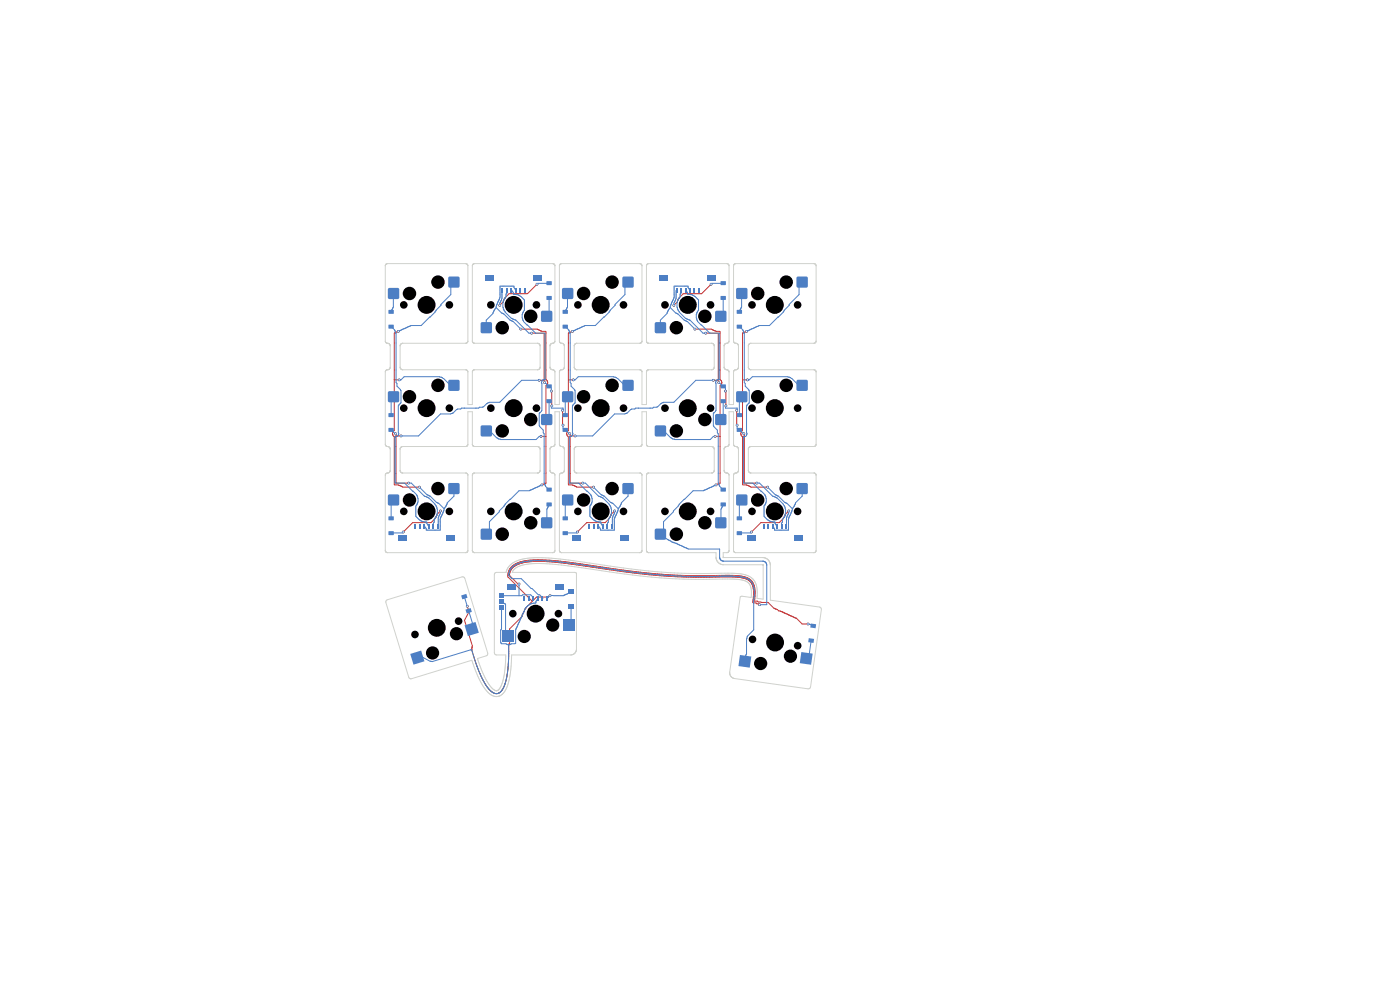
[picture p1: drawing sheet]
<svg xmlns="http://www.w3.org/2000/svg" width="297mm" height="210mm" viewBox="0 0 297 210" stroke-linecap="round" stroke-linejoin="round" font-family="sans-serif">
<g fill="#c83434">
<circle cx="85.5" cy="112.9" r=".29"/>
<circle cx="93.4" cy="108.4" r=".29"/>
<circle cx="89" cy="103.3" r=".29"/>
<circle cx="84.7" cy="80.6" r=".29"/>
<circle cx="84.5" cy="70.3" r=".29"/>
<circle cx="120.9" cy="92" r=".29"/>
<circle cx="156.4" cy="90.2" r=".29"/>
<circle cx="152.5" cy="81.2" r=".29"/>
<circle cx="160.6" cy="102.5" r=".29"/>
<circle cx="119.3" cy="87.1" r=".29"/>
<circle cx="117.1" cy="86.1" r=".29"/>
<circle cx="115.5" cy="81.2" r=".29"/>
<circle cx="119.4" cy="90.2" r=".29"/>
<circle cx="86.7" cy="102.5" r=".29"/>
<circle cx="122" cy="92.5" r=".29"/>
<circle cx="83.9" cy="92" r=".29"/>
<circle cx="156.3" cy="87.1" r=".29"/>
<circle cx="123.6" cy="102.5" r=".29"/>
<circle cx="154" cy="86.1" r=".29"/>
<circle cx="157.8" cy="92" r=".29"/>
<circle cx="117" cy="83" r=".29"/>
<circle cx="112.8" cy="70.7" r=".29"/>
<circle cx="85.1" cy="92.5" r=".29"/>
<circle cx="149.7" cy="70.7" r=".29"/>
<circle cx="153.9" cy="83" r=".29"/>
<circle cx="114.4" cy="80.7" r=".29"/>
<circle cx="151.3" cy="80.7" r=".29"/>
<circle cx="113.9" cy="60.3" r=".29"/>
<circle cx="106" cy="64.8" r=".29"/>
<circle cx="110.5" cy="69.8" r=".29"/>
<circle cx="114.8" cy="92.6" r=".29"/>
<circle cx="115" cy="102.9" r=".29"/>
<circle cx="130.4" cy="108.4" r=".29"/>
<circle cx="122.5" cy="112.9" r=".29"/>
<circle cx="121.6" cy="80.6" r=".29"/>
<circle cx="121.4" cy="70.3" r=".29"/>
<circle cx="125.9" cy="103.3" r=".29"/>
<circle cx="143" cy="64.8" r=".29"/>
<circle cx="150.9" cy="60.3" r=".29"/>
<circle cx="151.7" cy="92.6" r=".29"/>
<circle cx="147.4" cy="69.8" r=".29"/>
<circle cx="151.9" cy="102.9" r=".29"/>
<circle cx="110.1" cy="123.9" r=".29"/>
<circle cx="161.1" cy="128.3" r=".29"/>
<circle cx="167.3" cy="108.4" r=".29"/>
<circle cx="159.4" cy="112.9" r=".29"/>
<circle cx="158.6" cy="80.6" r=".29"/>
<circle cx="162.8" cy="103.3" r=".29"/>
<circle cx="158.4" cy="70.3" r=".29"/>
<circle cx="171.4" cy="132.4" r=".29"/>
<circle cx="116.7" cy="126.4" r=".29"/>
<circle cx="99.1" cy="128.6" r=".29"/>
</g>
<g fill="none" stroke="#c83434" stroke-width=".21">
<path d="M84.5 70.3l-.9 .4v20.6l-.3 .6 .1 .5 .2 .2v10.2l.9 .1 1 .4h3.5M110.5 69.8h3.5l1 .5 .8 .1v10.2l.4 .5-.1 .4-.3 .3v20.7l-.8 .4M112.8 70.7h2.6l.1 10.5M113.9 60.3l-2 2h-3.9l-.8 .9-.4 .8-.8 .8M121.4 70.3l-.8 .4v20.6l-.4 .6 .1 .5 .3 .2v10.2l.8 .1 1 .4h3.5M147.4 69.8h3.5l1 .5 .9 .1v10.2l.3 .5-.1 .4-.2 .3v20.7l-.9 .4M149.7 70.7h2.7l.1 10.5M150.9 60.3l-2 2h-3.9l-.9 .9-.4 .8-.7 .8M158.4 70.3l-.9 .4v20.6l-.4 .6 .1 .5 .3 .2v10.2l.9 .1 .9 .4h3.5M83.6 80.6h1.1M83.9 92l.1 10.5h2.7M85.1 92.5l-1.1 .1"/>
<path d="M114.8 92.6h1M115.4 80.6l-1 .1M117 83l.1 3.1M119.3 87.1l.1 3.1M120.6 80.6h1M120.9 92l.1 10.5h2.6M122 92.5l-1 .1M151.7 92.6h1.1M152.4 80.6l-1.1 .1M153.9 83l.1 3.1M156.3 87.1l.1 3.1M157.5 80.6h1.1"/>
<path d="M157.8 92l.1 10.5h2.7M93.4 108.4l-.7 .7-.4 .9-.9 .9h-3.9l-2 2M130.4 108.4l-.8 .7-.4 .9-.8 .9h-3.9l-2 2M167.3 108.4l-.7 .7-.4 .9-.9 .9h-3.9l-2 2M108.1 122.1a2.96 2.96 0 0 1 2.9-2.7l2.7-.3 4.2 .2 15.9 2.2 7.3 .7 5.7 .2h8.8a4.3 4.3 0 0 1 3.9 1.4 6.1 6.1 0 0 1 .2 3.7M108.1 122.1l1.8 1.8h.2M108.1 122.1h.1M113 127.5l-5.3-5.1a3.3 3.3 0 0 1 3.2-3.3l2.8-.3 4.2 .1 15.9 2.2 7.7 .8 5.6 .2h8.5a4.6 4.6 0 0 1 4.2 1.6 6.4 6.4 0 0 1 .3 3.8M116.7 126.4l-.4 .3h-2.5l-2.5 2.5-.6 1.6-2.6 2.6v3.1l-.2 .3-.1 4.8-.3 2.2-.5 1.6a1.85 1.85 0 0 1-2.1 1.7l-1-.8-1.1-1.5-1.2-2.4-1-2.8-.5-1.7 .1-.9-1.7-5.4 1-1.8-.4-1.2M159.7 127.5l.1 .4h.6l.7 .4M160.1 127.5h.6l.2 .2 .6 .1h1.4l1.3 1.2 4.7 2.1 1.3 1.3h1.2M160.1 127.5h.1"/>
</g>
<g fill="#4d7fc4">
<path d="M119.4 131.4h2.5v2.4h-2.5z"/>
<path d="M106.6 133.8h2.4v2.4h-2.4z"/>
<path d="M143.3 61.1h.4v.9h-.4z"/>
<path d="M144.3 61.1h.4v.9h-.4z"/>
<path d="M145.2 61.1h.4v.9h-.4z"/>
<path d="M146.2 61.1h.4v.9h-.4z"/>
<path d="M147.1 61.1h.4v.9h-.4z"/>
<path d="M148.1 61.1h.4v.9h-.4z"/>
<path d="M139.9 58.4h1.9v1.2h-1.9z"/>
<path d="M150 58.4h1.9v1.2h-1.9z"/>
<path d="M119.4 65.8h1v.7h-1z"/>
<path d="M119.4 68.9h1v.8h-1z"/>
<path d="M114.8 66.1l.3-.2 1.9 .1 .2 .3-.1 1.8-.3 .2-1.9-.1-.1-.3z"/>
<path d="M102 68.5l.3-.2 1.9 .1 .2 .3-.1 1.9-.3 .1-1.9-.1-.1-.3z"/>
<path d="M156.3 109.6h1.1v.7h-1.1z"/>
<path d="M156.3 112.7h1.1v.8h-1.1z"/>
<path d="M116 62.8h1v.8h-1z"/>
<path d="M116 59.7h1v.8h-1z"/>
<path d="M119.3 61.2l.3-.1h1.9l.1 .3v1.9l-.3 .1h-1.9l-.2-.3z"/>
<path d="M132.2 58.7h1.9l.3 .1v1.9l-.1 .3h-1.9l-.3-.1-.1-1.9z"/>
<path d="M111.1 126.6h.3v.9h-.3z"/>
<path d="M112 126.6h.4v.9h-.4z"/>
<path d="M113 126.6h.3v.9h-.3z"/>
<path d="M113.9 126.6h.4v.9h-.4z"/>
<path d="M114.9 126.6h.3v.9h-.3z"/>
<path d="M115.8 126.6h.4v.9h-.4z"/>
<path d="M107.6 123.8h1.9v1.3h-1.9z"/>
<path d="M117.7 123.8h1.9v1.3h-1.9z"/>
<path d="M129.6 111.1h.4v1h-.4z"/>
<path d="M128.7 111.1h.4v1h-.4z"/>
<path d="M127.7 111.1h.4v1h-.4z"/>
<path d="M126.8 111.1h.3v1h-.3z"/>
<path d="M125.8 111.1h.4v1h-.4z"/>
<path d="M124.9 111.1h.3v1h-.3z"/>
<path d="M131.5 113.6h1.9v1.2h-1.9z"/>
<path d="M121.4 113.6h1.9v1.2h-1.9z"/>
<path d="M82.4 104.9h1.9l.3 .1 .1 1.9-.1 .3-2 .1-.3-.2v-1.9z"/>
<path d="M95.1 102.6l.3-.1h2l.1 .3-.1 1.9-.2 .1h-2l-.1-.3z"/>
<path d="M156.3 65.8h1.1v.7h-1.1z"/>
<path d="M156.3 68.9h1.1v.8h-1.1z"/>
<path d="M106.4 61.1h.4v.9h-.4z"/>
<path d="M107.3 61.1h.4v.9h-.4z"/>
<path d="M108.3 61.1h.4v.9h-.4z"/>
<path d="M109.3 61.1h.3v.9h-.3z"/>
<path d="M110.2 61.1h.4v.9h-.4z"/>
<path d="M111.2 61.1h.3v.9h-.3z"/>
<path d="M103 58.4h1.9v1.2h-1.9z"/>
<path d="M113.1 58.4h1.9v1.2h-1.9z"/>
<path d="M82.3 61.2l.3-.1h2l.1 .3-.1 1.9-.3 .1h-1.9l-.1-.3z"/>
<path d="M95.2 58.7h2l.2 .1 .1 1.9-.1 .3h-2l-.3-.1v-1.9z"/>
<path d="M92.7 111.1h.4v1h-.4z"/>
<path d="M91.7 111.1h.4v1h-.4z"/>
<path d="M90.8 111.1h.4v1h-.4z"/>
<path d="M89.8 111.1h.4v1h-.4z"/>
<path d="M88.9 111.1h.4v1h-.4z"/>
<path d="M87.9 111.1h.4v1h-.4z"/>
<path d="M94.6 113.6h1.9v1.2h-1.9z"/>
<path d="M84.5 113.6h1.9v1.2h-1.9z"/>
<path d="M119.4 104.9h1.9l.3 .1v1.9l-.1 .3-1.9 .1-.3-.2-.1-1.9z"/>
<path d="M132.1 102.6l.3-.1h1.9l.1 .3v1.9l-.3 .1h-1.9l-.2-.3z"/>
<path d="M82.4 65.8h1.1v.7h-1.1z"/>
<path d="M82.4 68.9h1.1v.8h-1.1z"/>
<path d="M152.9 62.8h1.1v.8h-1.1z"/>
<path d="M152.9 59.7h1.1v.8h-1.1z"/>
<path d="M170 138.3l2.4 .4-.3 2.3-2.4-.3z"/>
<path d="M157 138.9l2.4 .4-.3 2.3-2.4-.3z"/>
<path d="M82.4 87.7h1.1v.7h-1.1z"/>
<path d="M82.4 90.8h1.1v.8h-1.1z"/>
<path d="M119.4 109.6h1v.7h-1z"/>
<path d="M119.4 112.7h1v.8h-1z"/>
<path d="M156.2 105l.3-.1h1.9l.2 .3-.1 1.9-.3 .2-1.9-.1-.1-.3z"/>
<path d="M169 102.6l.3-.1h1.9l.2 .3-.1 1.9-.3 .1h-1.9l-.1-.3z"/>
<path d="M171.6 135.4l1.1 .1-.1 .9-1.1-.2z"/>
<path d="M172 132.3l1.1 .1-.1 .9-1.1-.2z"/>
<path d="M151.8 87.9l2-.1 .3 .2v1.8l-.1 .3-1.9 .1-.3-.2-.1-1.8z"/>
<path d="M139 90.3l2-.1 .3 .2v1.8l-.1 .3-2 .1-.2-.1-.1-1.9z"/>
<path d="M114.8 88l.3-.2 1.9 .1 .2 .3-.1 1.8-.3 .2-1.9-.1-.1-.3z"/>
<path d="M102 90.4l.3-.2 1.9 .1 .2 .3-.1 1.9-.3 .1-1.9-.1-.1-.3z"/>
<path d="M116 84.7h1v.8h-1z"/>
<path d="M116 81.6h1v.8h-1z"/>
<path d="M119.4 83h1.9l.3 .1v1.9l-.1 .3-1.9 .1-.3-.2-.1-1.9z"/>
<path d="M132.1 80.7l.3-.1h1.9l.1 .3v1.9l-.3 .1h-1.9l-.2-.3z"/>
<path d="M166.6 111.1h.3v1h-.3z"/>
<path d="M165.6 111.1h.4v1h-.4z"/>
<path d="M164.7 111.1h.3v1h-.3z"/>
<path d="M163.7 111.1h.4v1h-.4z"/>
<path d="M162.8 111.1h.3v1h-.3z"/>
<path d="M161.8 111.1h.4v1h-.4z"/>
<path d="M168.5 113.6h1.9v1.2h-1.9z"/>
<path d="M158.4 113.6h1.9v1.2h-1.9z"/>
<path d="M151.8 66l2-.1 .3 .2v1.8l-.1 .3-1.9 .1-.3-.2-.1-1.8z"/>
<path d="M139 68.5l.2-.2 2 .1 .1 .3v1.9l-.3 .1-2-.1-.1-.3z"/>
<path d="M116 106.6h1v.8h-1z"/>
<path d="M116 103.5h1v.8h-1z"/>
<path d="M156.2 83.1l.3-.1h1.9l.2 .3-.1 1.9-.3 .2-1.9-.1-.1-.3z"/>
<path d="M169 80.7l.3-.1h1.9l.2 .3-.1 1.9-.3 .1h-1.9l-.1-.3z"/>
<path d="M156.3 87.7h1.1v.7h-1.1z"/>
<path d="M156.3 90.8h1.1v.8h-1.1z"/>
<path d="M82.4 109.6h1.1v.7h-1.1z"/>
<path d="M82.4 112.7h1.1v.8h-1.1z"/>
<path d="M82.4 83h1.9l.3 .1 .1 1.9-.1 .3-2 .1-.3-.2v-1.9z"/>
<path d="M95.1 80.7l.3-.1h2l.1 .3-.1 1.9-.2 .1h-2l-.1-.3z"/>
<path d="M120.6 128.3h1.1v.8h-1.1z"/>
<path d="M120.6 125.1h1.1v.9h-1.1z"/>
<path d="M98.6 132.7l2.3-.8 .7 2.3-2.3 .7z"/>
<path d="M87 138.7l2.3-.7 .7 2.3-2.3 .7z"/>
<path d="M105.9 125.9h1v.9h-1z"/>
<path d="M105.9 127.2h1v.9h-1z"/>
<path d="M105.9 128.4h1v.9h-1z"/>
<path d="M119.4 87.7h1v.7h-1z"/>
<path d="M119.4 90.8h1v.8h-1z"/>
<path d="M114.8 109.9l.3-.2 1.9 .1 .2 .3-.1 1.8-.3 .2-1.9-.1-.1-.3z"/>
<path d="M102 112.3l.3-.2 1.9 .1 .2 .3-.1 1.9-.3 .1-1.9-.1-.1-.3z"/>
<path d="M156.2 61.2l.3-.1h1.9l.2 .3-.1 1.9-.3 .1h-1.9l-.1-.3z"/>
<path d="M169 58.8l.3-.1h1.9l.2 .3-.1 1.9-.3 .1h-1.9l-.1-.3z"/>
<path d="M152.9 84.7h1.1v.8h-1.1z"/>
<path d="M152.9 81.6h1.1v.8h-1.1z"/>
<path d="M151.8 109.9l.3-.2 1.9 .1 .1 .3v1.8l-.3 .2-2-.1-.1-.3z"/>
<path d="M139 112.2l2-.1 .3 .2v1.8l-.1 .3-2 .1-.2-.1-.1-1.9z"/>
<path d="M98.8 129.3l1-.3 .3 .8-1.1 .3z"/>
<path d="M97.8 126.3l1.1-.3 .3 .8-1.1 .3z"/>
<path d="M152.9 106.6h1.1v.8h-1.1z"/>
<path d="M152.9 103.5h1.1v.8h-1.1z"/>
<circle cx="85.5" cy="112.9" r=".29"/>
<circle cx="93.4" cy="108.4" r=".29"/>
<circle cx="89" cy="103.3" r=".29"/>
<circle cx="84.7" cy="80.6" r=".29"/>
<circle cx="84.5" cy="70.3" r=".29"/>
<circle cx="120.9" cy="92" r=".29"/>
<circle cx="156.4" cy="90.2" r=".29"/>
<circle cx="152.5" cy="81.2" r=".29"/>
<circle cx="160.6" cy="102.5" r=".29"/>
<circle cx="119.3" cy="87.1" r=".29"/>
<circle cx="117.1" cy="86.1" r=".29"/>
<circle cx="115.5" cy="81.2" r=".29"/>
<circle cx="119.4" cy="90.2" r=".29"/>
<circle cx="86.7" cy="102.5" r=".29"/>
<circle cx="122" cy="92.5" r=".29"/>
<circle cx="83.9" cy="92" r=".29"/>
<circle cx="156.3" cy="87.1" r=".29"/>
<circle cx="123.6" cy="102.5" r=".29"/>
<circle cx="154" cy="86.1" r=".29"/>
<circle cx="157.8" cy="92" r=".29"/>
<circle cx="117" cy="83" r=".29"/>
<circle cx="112.8" cy="70.7" r=".29"/>
<circle cx="85.1" cy="92.5" r=".29"/>
<circle cx="149.7" cy="70.7" r=".29"/>
<circle cx="153.9" cy="83" r=".29"/>
<circle cx="114.4" cy="80.7" r=".29"/>
<circle cx="151.3" cy="80.7" r=".29"/>
<circle cx="113.9" cy="60.3" r=".29"/>
<circle cx="106" cy="64.8" r=".29"/>
<circle cx="110.5" cy="69.8" r=".29"/>
<circle cx="114.8" cy="92.6" r=".29"/>
<circle cx="115" cy="102.9" r=".29"/>
<circle cx="130.4" cy="108.4" r=".29"/>
<circle cx="122.5" cy="112.9" r=".29"/>
<circle cx="121.6" cy="80.6" r=".29"/>
<circle cx="121.4" cy="70.3" r=".29"/>
<circle cx="125.9" cy="103.3" r=".29"/>
<circle cx="143" cy="64.8" r=".29"/>
<circle cx="150.9" cy="60.3" r=".29"/>
<circle cx="151.7" cy="92.6" r=".29"/>
<circle cx="147.4" cy="69.8" r=".29"/>
<circle cx="151.9" cy="102.9" r=".29"/>
<circle cx="110.1" cy="123.9" r=".29"/>
<circle cx="161.1" cy="128.3" r=".29"/>
<circle cx="167.3" cy="108.4" r=".29"/>
<circle cx="159.4" cy="112.9" r=".29"/>
<circle cx="158.6" cy="80.6" r=".29"/>
<circle cx="162.8" cy="103.3" r=".29"/>
<circle cx="158.4" cy="70.3" r=".29"/>
<circle cx="171.4" cy="132.4" r=".29"/>
<circle cx="116.7" cy="126.4" r=".29"/>
<circle cx="99.1" cy="128.6" r=".29"/>
</g>
<g fill="none" stroke="#4d7fc4" stroke-width=".21">
<path d="M96.3 59.8l-.7 .7v2l-2.1 2.1v.2l-1.2 1.4-2.9 2.9h-2.2l-2.7 1.2M96.3 59.8h.1M133.2 59.8l-.6 .7v2l-2.1 2.1v.2l-1.3 1.4-2.9 2.9h-2.2l-2.7 1.2M133.2 59.8h.1M170.2 59.8l-.7 .7v2l-2.1 2.1v.2l-1.2 1.4-3 2.9h-2.2l-2.6 1.2M170.2 59.8h.1M83 69.3l.7 .7 .3 .7v10.5l.2 .1v.6l.9 1v2.5l-.6 .7v5.7a.59 .59 0 0 1-.1 .7 .59 .59 0 0 1-.6 .2M83.5 62.3v2.9l-.5 1M103.2 69.5h.1M105.3 65.2l-.4 .5-.3 .8-1.4 1.4v1.6M105.3 65.2l2.9 2.7 .7 .3 1.6 1.6M106.6 61.5l-.1 1.8-.5 1v.5"/>
<path d="M106.6 61.5h.1M107.5 61.5a3.6 3.6 0 0 1-.6 2.1l-.2 .6v1l.5 1 1.3 1.3 .9 .4 2.8 2.8h.6M108.5 61.5l.4 .6v.3l1.3 .3 1.1 .9v2.2l-.5 .9v.7l.3 .8 2.5 2.5h2v9.9M108.5 61.5h.1M109.4 61.5l-.4-.5v-.3h-2.9v2.4l-.8 1.6v.5M109.4 61.5h.1M116.5 60.1h-2.4l-.2 .2M116.5 63.2v2.9l-.5 1M119.9 69.3l.8 .7 .3 .7v10.5l.2 .1v.6l.8 1v2.5l-.6 .7v5.7a.59 .59 0 0 1 0 .7 .59 .59 0 0 1-.6 .2M120.4 62.3v2.9l-.5 1M140.1 69.5h.1M142.2 65.2l-.4 .5-.3 .8-1.4 1.4v1.6"/>
<path d="M142.2 65.2l2.9 2.7 .7 .3 1.6 1.6M143.5 61.5l-.1 1.8-.4 1v.5M143.5 61.5h.1M144.5 61.5a3.6 3.6 0 0 1-.7 2.1l-.2 .6v1l.5 1 1.3 1.3 1 .4 2.7 2.8h.6M145.4 61.5l.4 .6v.3l1.3 .3 1.1 .9v2.2l-.5 .9v.7l.3 .8 2.6 2.5h2v9.9M145.4 61.5h.1M146.4 61.5l-.4-.5v-.3h-3v2.4l-.7 1.6-.1 .5M146.4 61.5h.1M153.4 60.1h-2.4l-.1 .2M153.4 63.2v2.9l-.5 1M156.9 69.3l.7 .7 .3 .7v10.5l.2 .1v.6l.8 1v2.5l-.5 .7v5.7a.59 .59 0 0 1-.1 .7 .59 .59 0 0 1-.6 .2M157.4 62.3l-.1 2.9-.4 1"/>
<path d="M83 91.2l.9 .8M83.5 84.2l-.5 1v2.9M83.8 92.6v9.9h2l2.6 2.5 .3 .7v.8l-.5 .8v2.2l1.1 1 1.3 .3v.3l.4 .5M84.7 80.6h.4l.6-.7h7.6l.8 .4 1.2 1.1h.4l.3 .3h.3M96.3 81.7h.1M98.5 86.6h.1M101 86.6h.1M103.2 91.4h.2l.3 .3h.5l1.1 1.2 .9 .3h7.5l.7-.6h.4M103.2 91.4h.1M114.4 80.7h-3.7l-4.7 4.6h-2.2l-.5 .3-.9 .8h-.7l-.2 .2h-3.6l-.2 .2-.8 .1-.8 .7-.5 .2h-2.2l-4.6 4.7h-3.7M115.5 81.2l1 .8M115.6 80.5a.59 .59 0 0 0-.6 .2 .59 .59 0 0 0 0 .6v5.8l-.6 .6v2.6l.8 .9v.6l.2 .2v10.5l.3 .6 .8 .8"/>
<path d="M116.5 85.1v2.9l-.5 1M117 82.3v.7M117.1 86.1l-.1 .5h2.4l-.1 .5M119.4 90.2v.7M119.9 91.2l1 .8M120.4 84.2l-.5 1v2.9M120.8 92.6v9.9h2l2.5 2.5 .3 .7v.8l-.4 .8v2.2l1 1 1.3 .3v.3l.4 .5M121.6 80.6h.4l.7-.7h7.5l.9 .4 1.1 1.1h.5l.3 .3h.2M133.2 81.7h.1M135.4 86.6h.1M137.9 86.6h.1M140.1 91.4h.3l.3 .3h.4l1.2 1.2 .8 .3h7.6l.6-.6h.4"/>
<path d="M140.1 91.4h.1M151.3 80.7h-3.7l-4.6 4.6h-2.2l-.6 .3-.9 .8h-.6l-.2 .2h-3.6l-.2 .2-.9 .1-.7 .7-.5 .2h-2.2l-4.7 4.7h-3.7M152.5 81.2l.9 .8M152.6 80.5a.59 .59 0 0 0-.6 .2 .59 .59 0 0 0-.1 .6v5.8l-.6 .6v2.6l.9 .9v.6l.2 .2v10.5l.3 .6 .7 .8M153.4 85.1v2.9l-.5 1M153.9 82.3v.7M154 86.1l-.1 .5h2.5l-.1 .5M156.4 90.2v.7M156.9 91.2l.9 .8M157.4 84.2l-.5 1v2.9M157.7 92.6v9.9h2l2.6 2.5 .3 .7v.8l-.5 .8v2.2l1 1 1.3 .3v.3l.4 .5M158.6 80.6h.3l.7-.7h7.5l.9 .4 1.1 1.1h.5l.3 .3h.3"/>
<path d="M170.2 81.7h.1M83 113v.1M83.5 106.1l-.5 1v2.9M85.5 112.9l-.1 .1h-2.4M86.7 102.5h.6l2.7 2.7 1 .4 1.3 1.4 .5 1v1l-.2 .5a3.6 3.6 0 0 0-.7 2.1M89 103.3l1.6 1.7 .7 .2 2.9 2.7M93.4 108.4v.5l-.4 .9-.1 1.8M94.2 107.9l-.1 .6-.7 1.6v2.4h-3v-.3l-.4-.6M96.3 103.6v1.6l-1.4 1.5-.3 .7-.4 .5M96.3 103.6h.1M103.2 113.3h.1M115 102.9l-2.7 1.2h-2.2l-2.9 2.9-1.3 1.4v.2l-2.1 2.1v2l-.6 .6"/>
<path d="M116.5 107v.1M116.5 107.1l-.5 .9v2.9M119.9 113v.1M120.4 106.1l-.5 1v2.9M122.5 112.9l-.2 .1h-2.4M123.6 102.5h.6l2.8 2.7 .9 .4 1.3 1.4 .5 1v1l-.2 .5a3.6 3.6 0 0 0-.6 2.1M125.9 103.3l1.6 1.7 .7 .2 2.9 2.7M130.4 108.4v.5l-.5 .9-.1 1.8M131.1 107.9v.6l-.8 1.6v2.4h-2.9v-.3l-.4-.6M133.2 103.6v1.6l-1.4 1.5-.3 .7-.4 .5M133.2 103.6h.1M140.1 113.3h.1"/>
<path d="M141.2 114.3l4.8 2.2h6.7v1.7a.86 .86 0 0 0 .8 .8h8.3a.86 .86 0 0 1 .9 .9v8.4h-1.6M151.9 102.9l-2.7 1.2h-2.2l-2.9 2.9-1.2 1.4v.2l-2.1 2.1v2l-.7 .6M153.4 107v.1M153.4 107.1l-.5 .9v2.9M156.9 113v.1M157.4 106.1l-.5 1v2.9M159.4 112.9l-.2 .1h-2.3M160.6 102.5h.5l2.8 2.7 .9 .4 1.4 1.4 .5 1v1l-.2 .5a3.6 3.6 0 0 0-.7 2.1M162.8 103.3l1.7 1.7 .6 .2 3 2.7M167.3 108.4v.5l-.5 .9v1.8M168.1 107.9l-.1 .6-.8 1.6 .1 2.4h-3v-.3l-.4-.6M170.2 103.6v1.6l-1.4 1.5-.3 .7-.4 .5"/>
<path d="M170.2 103.6h.1M98.5 126.6l.6 2M99.4 129.5l.9 2.8-.2 1.1M106.4 126.4h4.3l.2-.2h1.7l.5 .5M106.4 127.6l.9 .6v5.7M106.4 128.8v4.6l-.2 .3v2.6l.2 .3h.9l.6 .2M107.9 136.8l-.1 5.1-.3 1.9-.5 1.6a1.85 1.85 0 0 1-2.1 1.7l-1.2-1-1.3-1.9-1.1-2.6-1.2-3.7-8.4 2.4h-.4l-1.6-.8-.5 .1-.4-.2-.3 .1M110.1 123.9v2.5M114.1 127l-.4 .6v.3l-1.3 .3-1 .8-2 4.4v3.1l-.9 .1-.6 .2M115 126.7l-.5-.5h-.3l-1.3-1.4h-.2l-2.1-2h-2l-.7-.7a3.1 3.1 0 0 1 3-2.9l2.8-.3 4.2 .2 15.9 2.2 7.7 .8 5.6 .2 8.5-.1a4.4 4.4 0 0 1 4 1.6 6.2 6.2 0 0 1 .3 3.7M115.2 126.9l-.1 .1M121.2 128.7v2.9l-.6 1"/>
<path d="M121.2 125.6l-1.7 .8h-1.9a1.24 1.24 0 0 0-1.6 .6M159.9 127.5h.1M159.9 127.5v6.1l-1.4 1.5-.1 3.6-.2 .4M171.4 132.4l.6 .2M172.1 135.8l-.4 3-.7 .9"/>
</g>
<g fill="none" stroke="#d0d2cd" stroke-width=".21">
<path d="M81.7 56.3v16.1l.3 .3M81.7 56.3h.1M81.8 56.2l-.1 .1M81.8 56.1v.1M81.8 56.1h.1M81.9 56.1h-.1M82 56l-.1 .1M82.1 55.9l-.1 .1M82.1 55.9h.1M82.2 55.9h-.1M82.2 55.9h16.7M98.9 55.9h.1"/>
<path d="M98.9 55.9l.2 .1M99.1 56h.1M99.1 56l.1 .1M99.2 56.1v.1M99.2 56.2v.1M99.2 56.3h.1M99.2 56.3l.1 .1M99.3 56.4h.1M99.3 56.4v16M100.2 56.3v16.1M100.2 56.3h.1M100.2 56.2v.1"/>
<path d="M100.3 56.2h-.1M100.3 56.1v.1M100.3 56.1h.1M100.4 56.1h-.1M100.4 56v.1M100.4 56h.1M100.5 56h-.1M100.5 56h.1M100.6 55.9l-.1 .1M100.6 55.9h.1M100.7 55.9h16.7M100.7 55.9h-.1"/>
<path d="M117.4 55.9h.1M117.4 55.9l.1 .1M117.5 56h.1M117.5 56l.1 .1M117.6 56.1h.1M117.6 56.1l.1 .1M117.7 56.2h.1M117.7 56.2v.1M117.7 56.3h.1M117.7 56.3v.1M117.7 56.4h.1M117.7 56.4v16.2"/>
<path d="M118.7 56.3v16.3M118.7 56.3h.1M118.7 56.2v.1M118.8 56.1l-.1 .1M118.9 56l-.1 .1M118.9 56h.1M119 56h-.1M119 55.9v.1M119 55.9h.1M135.8 55.9h-16.8M135.8 55.9h.1M135.8 55.9l.1 .1"/>
<path d="M135.9 56h.1M135.9 56l.2 .1M136.1 56.1h.1M136.1 56.1v.1M136.1 56.2h.1M136.2 56.2v.2M136.2 56.4h.1M136.2 56.4v16M137.1 56.3v16.1M137.2 56.3h-.1M137.2 56.3h.1M137.2 56.2v.1"/>
<path d="M137.2 56.2h.1M137.2 56.1v.1M137.2 56.1h.1M137.3 56.1h-.1M137.3 56v.1M137.4 56h-.1M137.4 56h.1M137.5 55.9l-.1 .1M137.5 55.9h.1M137.6 55.9h-.1M137.6 55.9h16.7M137.6 55.9h.1"/>
<path d="M154.3 55.9l.1 .1M154.4 56l.3 .4M154.7 56.4h.1M154.7 56.4l-.1 16.1M155.6 56.4v16l.1 .3 .3 .1M155.6 56.4h.1M155.6 56.3v.1M155.6 56.3h.1M155.6 56.2v.1M155.7 56.2h-.1M155.7 56.2h.1M155.7 56.1v.1"/>
<path d="M155.7 56.1h.1M155.8 56l-.1 .1M155.8 56h.1M155.9 56h-.1M155.9 56h.1M155.9 55.9l16.9 .1M155.9 55.9v.1M172.8 56h.1M172.9 56l.2 .3M173.1 56.3h.1M173.1 56.3v16.1M81.8 78.8v15.6"/>
<path d="M81.8 78.8h.1M81.8 78.7v.1M81.8 78.7h.1M81.9 78.6l-.1 .1M81.9 78.6h.1M82 72.7v.1M82 78.5l-.1 .1M82 72.8h.1M82 78.5h.1M82.1 78.4l-.1 .1M82.1 72.8h.1M82.2 78.4h-.1"/>
<path d="M82.2 72.8h.1M82.3 72.8h.1M82.3 78.4h-.1M82.3 78.4h.1M82.4 72.8v.1M82.4 78.4h-.1M82.4 72.9l.3 .2M82.4 78.4h.1M82.5 78.4h-.1M82.5 78.3v.1M82.7 73.1h.1M82.7 73.1v.1"/>
<path d="M82.7 78.1l-.2 .2M82.7 78.1h.1M82.7 73.2h.1M82.8 73.2v.1M82.8 73.3h.1M82.8 73.3l-.1 4.8M84.9 73.3v4.6M84.9 77.9v.1M84.9 73.3h.1M84.9 78v.1M84.9 73.2v.1M84.9 78.1h.1"/>
<path d="M84.9 73.2h.1M84.9 78.1l.1 .1M85 73.1l-.1 .1M85 78.2h.1M85 73.1h.1M85 73v.1M85 73h.1M85 78.2v.1M85 78.3h.1M85.1 73h-.1M85.1 78.3h.1M85.1 72.9v.1"/>
<path d="M85.1 72.9h.1M85.1 78.3l.1 .1M85.2 72.9h-.1M85.2 78.4h.1M85.2 72.9h.1M85.2 78.4h.2M85.4 72.8l-.2 .1M85.4 78.4h.1M85.4 72.8h.1M85.4 78.4l13.5 .1M98.8 72.8h-13.4M98.8 72.8h.1"/>
<path d="M98.9 72.8h-.1M98.9 72.8h.1M98.9 78.5h.1M99 72.8h-.1M99 72.8h.1M99 78.5h.1M99 72.7v.1M99.1 78.5v.1M99.1 72.7h-.1M99.1 72.7h.1M99.1 78.6l.1 .1M99.1 72.6v.1"/>
<path d="M99.2 72.6h-.1M99.2 72.6h.1M99.2 78.7v.1M99.2 72.5v.1M99.2 78.8l.1 7h.9v-7M99.2 72.4v.1M99.2 72.4h.1M99.3 72.4h-.1M100.2 72.4v.1M100.2 72.5h.1M100.2 78.8h.1M100.2 72.5l.1 .1"/>
<path d="M100.2 78.7v.1M100.3 72.6h.1M100.3 78.7h-.1M100.3 78.7h.1M100.3 78.6v.1M100.3 72.6v.1M100.3 72.7h.1M100.4 78.6h-.1M100.4 72.7h.1M100.4 78.5v.1M100.4 72.7l.1 .1M100.4 78.5h.1"/>
<path d="M100.5 78.5h-.1M100.5 72.8h.1M100.5 78.5h.1M100.6 72.8h.1M100.6 78.5h-.1M100.6 78.4v.1M100.6 72.8h13.4M100.6 78.4h.1M114 78.4h-13.4M114 72.8h.1M114 78.4h.1M114.1 78.4h-.1"/>
<path d="M114.1 72.8h.1M114.2 72.8v.1M114.2 78.4h-.1M114.2 78.4h.1M114.2 72.9h.1M114.3 72.9h.1M114.3 78.4h-.1M114.3 78.3v.1M114.4 72.9v.1M114.4 78.3h-.1M114.4 73h.1M114.4 78.3h.1"/>
<path d="M114.4 78.2v.1M114.5 73v.1M114.5 78.2h-.1M114.5 73.1h.1M114.5 78.2h.1M114.5 73.1v.1M114.5 78.1v.1M114.5 73.2h.1M114.6 73.2v.1M114.6 78.1h-.1M114.6 78v.1M114.6 73.3h.1"/>
<path d="M114.6 73.3v4.6M114.6 77.9v.1M116.7 77.9v.1M116.7 78v.1M116.7 78.1h.1M116.7 78.1l.3 .3M116.7 73.1v4.8M116.7 73.1h.1M116.8 73l-.1 .1M116.9 73h-.1M116.9 72.9v.1M117 72.9h-.1"/>
<path d="M117 72.9h.1M117 78.4h.1M117.1 78.4h.1M117.1 72.8l-.1 .1M117.1 72.8h.1M117.2 78.4h.1M117.3 78.4h.1M117.3 78.4l.1 .1M117.4 78.5h.1M117.4 78.5l.3 .2M117.5 72.8h-.4M117.5 72.7v.1"/>
<path d="M117.6 72.6l-.1 .1M117.7 72.6h-.1M117.7 78.7h.1M117.7 78.7v.1M117.7 78.8v.1M117.7 78.9v6.9h1v-6.9M118.7 78.8v.1M118.7 78.8h.1M118.7 78.7v.1M118.7 72.6h.1M118.8 78.7h-.1M118.8 72.6v.1"/>
<path d="M118.8 78.6v.1M118.8 72.7h.1M118.9 72.7l.4 .1M118.9 78.5l-.1 .1M118.9 78.5h.1M119 78.5h-.1M119 78.5h.1M119.2 78.4l-.2 .1M119.2 78.4h.1M119.3 72.8h.1M119.3 72.8l.1 .1M119.4 72.9h.1"/>
<path d="M119.5 72.9h.1M119.5 78.3l-.3 .1M119.5 72.9v.1M119.5 78.3h.1M119.5 73h.1M119.6 73h.1M119.6 78.3h-.1M119.6 78.2v.1M119.6 73v.1M119.6 78.2h.1M119.6 73.1h.1M119.6 73.1l.1 .1"/>
<path d="M119.7 78.1l-.1 .1M119.7 78.1h.1M119.7 73.2h.1M119.7 73.2v.1M119.7 78v.1M119.7 78h.1M119.7 73.3h.1M119.7 73.3v4.7M121.8 73.3v4.6M121.8 77.9v.1M121.8 73.3h.1M121.8 78l.4 .4"/>
<path d="M122.2 72.9l-.4 .4M122.2 78.4h.1M122.2 72.8v.1M122.3 72.8h-.1M122.3 78.4h.1M122.3 78.4h13.5M122.3 72.8h.1M135.8 72.8h-13.5M135.8 78.4v.1M135.8 72.8h.1M135.8 78.5h.2M135.9 72.8h-.1"/>
<path d="M135.9 72.8h.1M136 78.5v.1M136 78.6l.1 .1M136.1 72.6l-.2 .2M136.1 78.7h.1M136.1 72.5v.1M136.1 78.7l.1 .1M136.2 72.5h-.1M136.2 78.8h.1M136.2 72.4v.1M136.2 72.4h.1M137.1 72.4h.1"/>
<path d="M137.2 72.4h.1M137.2 72.4v.1M137.2 78.8l-.1 7h-.9v-7M137.2 72.5h.1M137.2 78.8h.1M137.2 72.5v.1M137.2 78.7v.1M137.2 72.6h.1M137.2 78.7h.1M137.2 78.6v.1M137.3 72.6v.1M137.3 78.6h-.1"/>
<path d="M137.3 72.7h.1M137.3 78.6h.1M137.3 72.7l.1 .1M137.4 78.5l-.1 .1M137.4 72.8h.1M137.4 78.5h.1M137.5 78.5h-.1M137.5 72.8h.1M137.5 72.8h13.5M137.5 78.4v.1M151 78.4h-13.5M151 72.8h.1"/>
<path d="M151.1 72.8h.1M151.1 78.4h-.1M151.1 78.4h.1M151.1 72.8l.1 .1M151.2 72.9l.2 .2M151.2 78.4h-.1M151.4 78.2l-.2 .2M151.4 73.1h.1M151.4 73.1l.1 .1M151.4 78.2h.1M151.5 78.1l-.1 .1M151.5 73.2h.1"/>
<path d="M151.5 73.2v.1M151.5 78.1h.1M151.5 78v.1M151.5 73.3h.1M151.5 73.3v4.6M151.5 77.9v.1M153.6 77.9v.1M153.6 78v.1M153.6 73.2v4.7M153.6 78.1h.1M153.7 73.2h-.1M153.7 78.1v.1"/>
<path d="M153.7 78.2h.1M153.7 73v.2M153.8 73h-.1M153.8 78.2v.1M153.8 78.3h.1M153.8 72.9v.1M153.9 72.9h-.1M153.9 78.3v.1M153.9 78.4h.1M153.9 78.4h.2M154.1 72.8l-.2 .1M154.1 78.4h.1"/>
<path d="M154.1 72.8h.1M154.1 78.4h.2M154.3 72.8h-.2M154.3 78.4v.1M154.3 72.8h.1M154.3 78.5h.1M154.4 78.5h.1M154.5 72.7l-.2 .1M154.5 78.5v.1M154.5 78.6h.1M154.5 72.7h.1M154.6 72.6l-.1 .1"/>
<path d="M154.6 78.6v.1M154.6 72.6h.1M154.6 78.7h.1M154.6 72.5v.1M154.6 78.7l.1 .1M154.7 78.8v.1M154.7 78.9v6.9h.9v-6.9M155.6 78.8v.1M155.6 78.8h.1M155.6 78.7v.1M155.7 78.7h-.1M155.7 78.6v.1"/>
<path d="M156 78.4l-.3 .2M156 72.8h.1M156 78.4h.1M156.1 72.8h.1M156.2 72.8h.1M156.2 78.4h-.2M156.2 78.4h.1M156.3 72.8v.1M156.3 78.4h-.1M156.3 72.9h.1M156.3 78.4h.1M156.4 72.9l.2 .2"/>
<path d="M156.4 78.4h-.1M156.4 78.3v.1M156.6 73.1h.1M156.6 73.1v.1M156.6 78.1l-.2 .2M156.6 78.1h.1M156.6 73.2h.1M156.6 73.2l.1 .1M156.7 73.3h.1M156.7 73.3l-.1 4.8M158.8 73.2v4.9M158.8 78.1h.1"/>
<path d="M158.8 73.2h.1M158.8 78.1v.1M158.8 73.1v.1M158.8 78.2h.1M158.9 73.1h-.1M158.9 78.2h.1M158.9 73v.1M158.9 73h.1M158.9 78.2v.1M158.9 78.3h.1M159 73h-.1M159 78.3h.1"/>
<path d="M159 72.9v.1M159 72.9h.1M159 78.3v.1M159 78.4h.1M159.1 72.9h-.1M159.1 78.4h.2M159.3 72.8l-.2 .1M159.3 78.4h.1M159.3 78.4h13.4M159.3 72.8h.1M172.7 78.4h.1M172.7 78.4l.1 .1"/>
<path d="M172.8 78.5h.1M172.9 78.5h.1M172.9 72.8h-13.6M172.9 72.7v.1M172.9 78.5l.1 .1M173 78.6h.1M173 72.7h-.1M173 72.7h.1M173 78.6l.1 .1M173.1 78.7h.1M173.1 78.7v.1M173.1 78.8h.1"/>
<path d="M173.1 72.5l-.1 .1M173.1 72.4v.1M173.1 78.8v.1M173.1 78.9v15.4M81.8 94.4v.1M81.8 94.5l.2 .1M82 94.6v.1M82 94.7h.1M82.1 94.7h.1M82.2 94.7h.1M82.3 94.7h.1M82.3 94.7l.4 .3"/>
<path d="M82.7 95h.1M82.7 95v.1M82.7 95.1h.1M82.8 95.1v.1M82.8 95.2h.1M82.8 95.2l-.1 4.8M84.9 95.2v4.6M84.9 99.8v.1M84.9 95.2h.1M84.9 99.9v.1M84.9 95.1v.1M84.9 100h.1"/>
<path d="M84.9 95.1h.1M84.9 100l.1 .1M85 95l-.1 .1M85 95h.1M85 94.9v.1M85 94.9h.1M85.1 94.9h-.1M85.1 94.8v.1M85.1 94.8h.1M85.2 94.8h-.1M85.2 94.8h.1M85.3 94.7l-.1 .1"/>
<path d="M85.3 94.7h.1M85.4 94.7h-.1M85.4 94.7h.1M99 94.7h-13.6M99 94.7h.1M99.1 94.6l-.1 .1M99.1 94.6h.1M99.2 94.5l-.1 .1M99.2 94.5h.1M99.2 94.4v.1M99.2 94.3v.1M99.2 94.3l.1-7h.9v7"/>
<path d="M100.2 94.3v.1M100.2 94.4h.1M100.2 94.4l.1 .1M100.3 94.5h.1M100.3 94.5v.1M100.3 94.6h.1M100.4 94.6h.1M100.4 94.6l.1 .1M100.5 94.7h.1M100.6 94.7h.1M100.6 94.7h13.4M114 94.7h.1"/>
<path d="M114.1 94.7h.1M114.2 94.7v.1M114.2 94.8h.1M114.3 94.8h.1M114.4 94.8v.1M114.4 94.9h.1M114.5 94.9v.1M114.5 95h.1M114.5 95v.1M114.5 100v.1M114.5 95.1h.1M114.6 95.1v.1"/>
<path d="M114.6 100h-.1M114.6 99.9v.1M114.6 95.2h.1M114.6 95.2v4.6M114.6 99.8v.1M116.7 95.2v4.6M116.7 99.8v.1M116.7 95.2h.1M116.7 99.9v.1M116.7 100h.1M116.7 100l.2 .2M116.8 94.9l-.1 .3"/>
<path d="M116.9 94.9h-.1M117 94.8l-.1 .1M117 94.8h.1M117.1 94.7l-.1 .1M117.1 94.7h.1M117.3 94.7h-.2M117.3 94.7h.1M117.5 94.6l-.2 .1M117.5 94.6h.1M117.6 94.5l-.1 .1M117.6 94.5h.1M117.7 94.4l-.1 .1"/>
<path d="M117.7 94.4h.1M117.7 94.3v.1M117.7 94.3v-7h1v7M117.7 94.3h.1M118.7 94.3h.1M118.7 94.3l.1 .2M118.8 94.5v.1M118.8 94.6h.1M118.9 94.6v.1M118.9 94.7h.1M119 94.7h.3M119.3 94.7h.1"/>
<path d="M119.3 94.7l.1 .1M119.4 94.8h.1M119.5 94.8h.1M119.5 94.8v.1M119.5 94.9h.1M119.6 94.9h.1M119.6 94.9v.1M119.6 95h.1M119.6 95l.1 .1M119.7 95.1h.1M119.7 95.1v.1M119.7 99.9v.1"/>
<path d="M119.7 99.9h.1M119.7 95.2h.1M119.7 95.2v4.7M121.8 95.2v4.6M121.8 99.8v.1M121.8 99.9l.3 .3M121.8 95.2h.1M122.3 94.7l-.5 .5M122.3 94.7h.1M135.8 94.7h-13.5M135.8 94.7h.1M135.9 94.7h-.1"/>
<path d="M135.9 94.7h.1M136 94.6l-.1 .1M136 94.6h.1M136.1 94.5l-.1 .1M136.1 94.4v.1M136.2 94.4h-.1M136.2 94.3v-7h.9l.1 7M136.2 94.3v.1M137.2 94.3v.1M137.2 94.4h.1M137.2 94.4v.1M137.2 94.5h.1"/>
<path d="M137.2 94.5l.1 .1M137.3 94.6h.1M137.4 94.6v.1M137.4 94.7h.1M137.5 94.7h.1M137.5 94.7h13.5M151 94.7h.1M151.1 94.7l.3 .3M151.4 95h.1M151.4 95l.1 .1M151.5 100l-.1 .1M151.5 95.1h.1"/>
<path d="M151.5 95.1v.1M151.5 100h.1M151.5 99.9v.1M151.5 95.2h.1M151.5 95.2v4.6M151.5 99.8v.1M153.6 99.8v.1M153.6 99.9v.1M153.6 95.1v4.7M153.6 100h.1M153.7 95.1h-.1M153.7 100v.1"/>
<path d="M153.7 95v.1M153.7 95h.1M153.7 94.9v.1M153.8 94.9h-.1M153.8 94.8v.1M153.9 94.8h-.1M153.9 94.8h.1M154.1 94.7l-.2 .1M154.1 94.7h.1M154.3 94.7h-.2M154.3 94.7h.1M154.6 94.4l-.3 .3"/>
<path d="M154.6 94.4h.1M154.7 94.3l-.1 .1M154.7 94.3v-7h.9v7M154.7 94.3h.1M155.6 94.3h.1M155.6 94.3l.1 .1M155.7 94.4v.1M155.7 94.5l.1 .1M155.8 94.6h.1M155.8 94.6l.1 .1M155.9 94.7h.1M156 94.7h.1"/>
<path d="M156 94.7h.2M156.2 94.7h.1M156.2 94.7l.1 .1M156.3 94.8h.1M156.4 94.8l.2 .2M156.6 95h.1M156.6 95v.1M156.6 95.1h.1M156.6 95.1l.1 .1M156.7 95.2h.1M156.7 95.2l-.1 4.8M158.8 95.1v4.9"/>
<path d="M158.8 100h.1M158.8 95.1h.1M158.8 100v.1M158.8 95v.1M158.9 95h-.1M158.9 94.9v.1M158.9 94.9h.1M159 94.9h-.1M159 94.8v.1M159 94.8h.1M159.1 94.8h-.1M159.1 94.7v.1"/>
<path d="M159.2 94.7h-.1M159.3 94.7h-.1M159.3 94.7h.1M172.9 94.6l-13.6 .1M173 94.6h-.1M173 94.6h.1M173 94.5v.1M173 94.5h.1M173.1 94.5h-.1M173.1 94.4v.1M173.1 94.3v.1M81.7 100.8v16"/>
<path d="M81.7 100.8h.1M81.7 116.8v.1M81.7 116.9h.1M81.8 100.7l-.1 .1M81.8 100.7h.1M81.8 116.9v.1M81.8 100.6v.1M81.8 117h.1M81.8 100.6h.1M81.8 117v.1M81.8 100.5v.1M81.8 117.1h.1"/>
<path d="M81.9 117.1h.1M81.9 100.4l-.1 .1M81.9 117.1v.1M81.9 100.4h.1M81.9 117.2h.2M82.1 100.3l-.2 .1M82.1 117.2h.1M82.2 100.3h-.1M82.3 100.3h-.1M82.3 100.3h.1M82.4 100.3h-.1M82.4 100.3h.1"/>
<path d="M82.5 100.3h-.1M82.5 100.2v.1M82.7 100l-.2 .2M82.7 100h.1M85 100.1h.1M85 100.1v.1M85 100.2h.1M85.1 100.2h.1M85.1 100.2l.3 .1M85.4 100.3h.1M85.4 100.3h13.4M98.8 100.3h.1"/>
<path d="M98.8 100.3l.1 .1M98.9 117.2h-16.7M98.9 100.4h.1M98.9 117.2h.1M99 117.2h-.1M99 100.4h.1M99 117.2h.1M99.1 100.4h.1M99.1 100.4v.1M99.1 117.1l-.1 .1M99.1 100.5h.1M99.1 117.1h.1"/>
<path d="M99.2 117.1h-.1M99.2 100.5v.1M99.2 117v.1M99.2 100.6v.1M99.2 117h.1M99.2 116.9v.1M99.2 100.7h.1M99.2 116.9h.1M99.2 116.8v.1M99.2 100.7l.1 .1M99.3 100.8l-.1 16M100.2 116.8v.1"/>
<path d="M100.2 116.9h.1M100.2 100.7v16.1M100.2 116.9v.1M100.2 100.6v.1M100.2 117h.1M100.3 100.6h-.1M100.3 117v.1M100.3 100.5v.1M100.3 117.1h.1M100.4 117.1v.1M100.4 100.5h-.1M100.4 100.4v.1"/>
<path d="M100.4 100.4h.1M100.4 117.2h.1M100.5 100.4h-.1M100.5 117.2h.1M100.5 100.4h.1M100.6 100.4h-.1M100.6 117.2h.1M100.6 100.3v.1M100.6 100.3h.1M114 100.3h-13.4M114 100.3h.1M114.1 100.3h-.1"/>
<path d="M114.2 100.3h-.1M114.2 100.3h.1M114.3 100.3h-.1M114.3 100.2v.1M114.4 100.2h-.1M114.4 100.2h.1M114.4 100.1v.1M114.5 100.1h-.1M114.5 100.1h.1M116.9 100.2l.1 .1M117 100.3h.1M117.1 100.3h.1"/>
<path d="M117.2 100.3l.3 .1M117.5 100.4h.1M117.5 100.4l.1 .1M117.5 117.2h-16.9M117.5 117.1v.1M117.6 117.1h-.1M117.6 117.1h.1M117.6 100.5l.1 .1M117.6 117v.1M117.7 100.6v.1M117.7 117h-.1M117.7 116.9v.1"/>
<path d="M117.7 100.7v.1M117.7 100.8v16.1M118.7 100.8v16M118.7 100.7v.1M118.7 116.8v.1M118.7 116.9h.1M118.7 116.9v.1M118.7 117h.1M118.7 100.6v.1M118.7 117l.1 .1M118.8 100.5l-.1 .1M118.8 117.1h.1"/>
<path d="M118.8 117.1l.1 .1M118.8 100.5h.1M118.9 100.4l-.1 .1M118.9 117.2h.1M119 117.2h.1M119 100.4h-.1M119 117.2h16.8M119 100.4h.1M119.2 100.3l-.2 .1M119.2 100.3h.1M119.3 100.3h-.1M119.3 100.3h.1"/>
<path d="M119.5 100.2l-.2 .1M119.5 100.2h.1M119.6 100.2h-.1M119.6 100.1v.1M119.6 100.1h.1M119.7 100l-.1 .1M119.7 100h.1M122.1 100.2v.1M122.1 100.3h.1M122.2 100.3h.1M122.3 100.3h.1M122.3 100.3h13.5"/>
<path d="M135.8 100.3v.1M135.8 117.2h.1M135.8 100.4h.1M135.9 117.2h-.1M135.9 117.2h.1M135.9 100.4h.1M136 117.2h-.1M136 117.1v.1M136 100.4v.1M136 117.1h.1M136 100.5l.1 .1M136.1 117.1h-.1"/>
<path d="M136.1 117v.1M136.1 117h.1M136.1 100.6h.1M136.2 117h-.1M136.2 100.6v.1M136.2 116.9v.1M136.2 116.9h.1M136.2 116.8v.1M136.2 100.7v.1M136.2 100.8v16M137.1 100.8l.1 16M137.2 100.7l-.1 .1"/>
<path d="M137.2 116.8v.1M137.2 116.9v.1M137.2 100.6v.1M137.2 100.6h.1M137.2 117h.1M137.2 117l.1 .1M137.3 117.1l.1 .1M137.3 100.5l-.1 .1M137.3 100.5h.1M137.4 100.4l-.1 .1M137.4 100.4h.1M137.4 117.2h.1"/>
<path d="M137.5 117.2h.1M137.5 100.4h-.1M137.5 117.2h14.4l.2 1.7 .4 .5 .6 .3 8.7 .1M137.5 100.3v.1M151 100.3h-13.5M151.1 100.3h-.1M151.1 100.3h.1M151.2 100.3h-.1M151.2 100.3h.1M151.3 100.2l-.1 .1M151.4 100.1l-.1 .1M151.4 100.1h.1"/>
<path d="M153.4 118.2h.1M153.4 118.2l.1 .1M153.5 118.3h.1M153.5 118.3h8.3l.8 .2 .5 .5 .3 .7v7.6l10.6 1.5M153.7 100.1h.1M153.8 100.1v.1M153.8 100.2h.1M153.9 100.2l.2 .1M154.1 100.3h.1M154.1 100.3h.2M154.3 117.2h-.9v1M154.3 100.3v.1"/>
<path d="M154.3 117.2h.1M154.3 100.4h.2M154.4 117.2h-.1M154.4 117.2h.1M154.5 117.2h-.1M154.5 100.4v.1M154.5 100.5l.2 .2M154.6 116.9l-.1 .3M154.6 116.9h.1M154.7 100.7v.1M154.7 100.8l-.1 16.1M155.6 100.8v16.1"/>
<path d="M155.6 100.7v.1M155.6 116.9l.1 .1M155.7 117l.1 .1M155.8 117.1h.1M155.8 117.1l.1 .1M155.9 117.2h.1M156.2 100.3l-.4 .1-.2 .3M156.2 100.3h.1M156.3 100.3h-.1M156.3 100.3h.1M156.4 100.3h-.1M156.4 100.2v.1"/>
<path d="M156.6 100l-.2 .2M156.6 100h.1M158.8 100.1h.1M158.9 100.1h.1M158.9 100.1v.1M158.9 100.2h.1M159 100.2h.1M159 100.2l.3 .1M159.3 100.3h.1M159.3 100.3h13.4M161.8 119.8h.1M161.9 119.8h.1"/>
<path d="M161.9 119.8v.1M161.9 119.9h.1M161.9 119.9v7.2l-1.3-.2a4.5 4.5 0 0 0-.9-4.1 6.2 6.2 0 0 0-4.6-1.2l-8.3 .1-6.5-.3-7.2-.8-14.2-2-3.2-.3h-2.8a6.1 6.1 0 0 0-5.2 2.3l-.3 .8h-2.1l-.3 .2-.1 .3v16.6l.1 .3 .3 .1h2l-.2 2.9-.4 2.5-.6 1.6-.4 .5-.4 .1M172.7 100.3h.1M172.7 100.3l.1 .1M172.8 100.4h.1M172.8 117.2h-16.9M172.9 117.2h-.1M172.9 100.4h.1M173 100.5h.1M173 100.5l.1 .1M173.1 100.6v.1"/>
<path d="M173.1 100.7h.1M173.1 116.9l-.2 .3M173.1 100.7v.1M173.1 116.8v.1M173.1 100.8v16M98.5 122.5l-.5-.1-15.8 4.8-.3 .3v.3l4.8 15.9 .4 .3M98.5 122.5h.1M98.5 122.5l5 16-.1 .4-.2 .2-1.9 .6 1 2.7 1 2.1 1.1 1.5 .9 .5M122.3 121.6l-.4-.2h-13.2a3.8 3.8 0 0 1 3.4-1.7l2.7-.2 3.7 .3 18.9 2.5a108.2 108.2 0 0 0 13.1 .6h5.5a3.2 3.2 0 0 1 3.1 1.3l.3 1.1v1.4l-2-.2-.4 .1-2.2 15.9 .2 .9 .4 .4 .5 .1 15.5 2.2 .4-.1M122.3 121.6h.1M122.3 121.6v16.1l-.2 .6-.4 .5-.6 .1h-12.6l-.2 3.3-.5 2.7a4.2 4.2 0 0 1-1.6 2.6M174 128.8h.1"/>
<path d="M174 128.8l.3 .5-2.3 16.4-.2 .3M87.1 144h.1M87.1 144l13-3.9 1.2 3.1 1.2 2.4a3.3 3.3 0 0 0 3 2.2l.7-.3M105.3 146.5h.1M106.2 147.5h.1M171.8 146h.1"/>
</g>
<g fill="#fff">
<circle cx="85.5" cy="112.9" r=".14"/>
<circle cx="93.4" cy="108.4" r=".14"/>
<circle cx="89" cy="103.3" r=".14"/>
<circle cx="84.7" cy="80.6" r=".14"/>
<circle cx="84.5" cy="70.3" r=".14"/>
<circle cx="120.9" cy="92" r=".14"/>
<circle cx="156.4" cy="90.2" r=".14"/>
<circle cx="152.5" cy="81.2" r=".14"/>
<circle cx="160.6" cy="102.5" r=".14"/>
<circle cx="119.3" cy="87.1" r=".14"/>
<circle cx="117.1" cy="86.1" r=".14"/>
<circle cx="115.5" cy="81.2" r=".14"/>
<circle cx="119.4" cy="90.2" r=".14"/>
<circle cx="86.7" cy="102.5" r=".14"/>
<circle cx="122" cy="92.5" r=".14"/>
<circle cx="83.9" cy="92" r=".14"/>
<circle cx="156.3" cy="87.1" r=".14"/>
<circle cx="123.6" cy="102.5" r=".14"/>
<circle cx="154" cy="86.1" r=".14"/>
<circle cx="157.8" cy="92" r=".14"/>
<circle cx="117" cy="83" r=".14"/>
<circle cx="112.8" cy="70.7" r=".14"/>
<circle cx="85.1" cy="92.5" r=".14"/>
<circle cx="149.7" cy="70.7" r=".14"/>
<circle cx="153.9" cy="83" r=".14"/>
<circle cx="114.4" cy="80.7" r=".14"/>
<circle cx="151.3" cy="80.7" r=".14"/>
<circle cx="113.9" cy="60.3" r=".14"/>
<circle cx="106" cy="64.8" r=".14"/>
<circle cx="110.5" cy="69.8" r=".14"/>
<circle cx="114.8" cy="92.6" r=".14"/>
<circle cx="115" cy="102.9" r=".14"/>
<circle cx="130.4" cy="108.4" r=".14"/>
<circle cx="122.5" cy="112.9" r=".14"/>
<circle cx="121.6" cy="80.6" r=".14"/>
<circle cx="121.4" cy="70.3" r=".14"/>
<circle cx="125.9" cy="103.3" r=".14"/>
<circle cx="143" cy="64.8" r=".14"/>
<circle cx="150.9" cy="60.3" r=".14"/>
<circle cx="151.7" cy="92.6" r=".14"/>
<circle cx="147.4" cy="69.8" r=".14"/>
<circle cx="151.9" cy="102.9" r=".14"/>
<circle cx="110.1" cy="123.9" r=".14"/>
<circle cx="161.1" cy="128.3" r=".14"/>
<circle cx="167.3" cy="108.4" r=".14"/>
<circle cx="159.4" cy="112.9" r=".14"/>
<circle cx="158.6" cy="80.6" r=".14"/>
<circle cx="162.8" cy="103.3" r=".14"/>
<circle cx="158.4" cy="70.3" r=".14"/>
<circle cx="171.4" cy="132.4" r=".14"/>
<circle cx="116.7" cy="126.4" r=".14"/>
<circle cx="99.1" cy="128.6" r=".14"/>
</g>
<g fill="#000">
<circle cx="92.9" cy="59.8" r="1.43"/>
<circle cx="129.9" cy="59.8" r="1.43"/>
<circle cx="166.8" cy="59.8" r="1.43"/>
<circle cx="85.7" cy="64.7" r=".81"/>
<circle cx="86.9" cy="62.3" r="1.43"/>
<circle cx="90.5" cy="64.7" r="1.9"/>
<circle cx="95.3" cy="64.7" r=".81"/>
<circle cx="104.1" cy="64.7" r=".81"/>
<circle cx="106.5" cy="69.5" r="1.43"/>
<circle cx="109" cy="64.7" r="1.9"/>
<circle cx="112.6" cy="67.1" r="1.43"/>
<circle cx="113.8" cy="64.7" r=".81"/>
<circle cx="122.6" cy="64.7" r=".81"/>
<circle cx="123.8" cy="62.3" r="1.43"/>
<circle cx="127.4" cy="64.7" r="1.9"/>
<circle cx="132.3" cy="64.7" r=".81"/>
<circle cx="141.1" cy="64.7" r=".81"/>
<circle cx="143.5" cy="69.5" r="1.43"/>
<circle cx="145.9" cy="64.7" r="1.9"/>
<circle cx="149.5" cy="67.1" r="1.43"/>
<circle cx="150.7" cy="64.7" r=".81"/>
<circle cx="159.5" cy="64.7" r=".81"/>
<circle cx="160.7" cy="62.3" r="1.43"/>
<circle cx="164.4" cy="64.7" r="1.9"/>
<circle cx="169.2" cy="64.7" r=".81"/>
<circle cx="85.7" cy="86.6" r=".81"/>
<circle cx="86.9" cy="84.2" r="1.43"/>
<circle cx="90.5" cy="86.6" r="1.9"/>
<circle cx="92.9" cy="81.7" r="1.43"/>
<circle cx="95.3" cy="86.6" r=".81"/>
<circle cx="104.1" cy="86.6" r=".81"/>
<circle cx="106.5" cy="91.4" r="1.43"/>
<circle cx="109" cy="86.6" r="1.9"/>
<circle cx="112.6" cy="89" r="1.43"/>
<circle cx="113.8" cy="86.6" r=".81"/>
<circle cx="122.6" cy="86.6" r=".81"/>
<circle cx="123.8" cy="84.2" r="1.43"/>
<circle cx="127.4" cy="86.6" r="1.9"/>
<circle cx="129.9" cy="81.7" r="1.43"/>
<circle cx="132.3" cy="86.6" r=".81"/>
<circle cx="141.1" cy="86.6" r=".81"/>
<circle cx="143.5" cy="91.4" r="1.43"/>
<circle cx="145.9" cy="86.6" r="1.9"/>
<circle cx="149.5" cy="89" r="1.43"/>
<circle cx="150.7" cy="86.6" r=".81"/>
<circle cx="159.5" cy="86.6" r=".81"/>
<circle cx="160.7" cy="84.2" r="1.43"/>
<circle cx="164.4" cy="86.6" r="1.9"/>
<circle cx="166.8" cy="81.7" r="1.43"/>
<circle cx="169.2" cy="86.6" r=".81"/>
<circle cx="85.7" cy="108.5" r=".81"/>
<circle cx="86.9" cy="106.1" r="1.43"/>
<circle cx="90.5" cy="108.5" r="1.9"/>
<circle cx="92.9" cy="103.6" r="1.43"/>
<circle cx="95.3" cy="108.5" r=".81"/>
<circle cx="104.1" cy="108.5" r=".81"/>
<circle cx="106.5" cy="113.3" r="1.43"/>
<circle cx="109" cy="108.5" r="1.9"/>
<circle cx="112.6" cy="110.9" r="1.43"/>
<circle cx="113.8" cy="108.5" r=".81"/>
<circle cx="122.6" cy="108.5" r=".81"/>
<circle cx="123.8" cy="106.1" r="1.43"/>
<circle cx="127.4" cy="108.5" r="1.9"/>
<circle cx="129.9" cy="103.6" r="1.43"/>
<circle cx="132.3" cy="108.5" r=".81"/>
<circle cx="141.1" cy="108.5" r=".81"/>
<circle cx="143.5" cy="113.3" r="1.43"/>
<circle cx="145.9" cy="108.5" r="1.9"/>
<circle cx="149.5" cy="110.9" r="1.43"/>
<circle cx="150.7" cy="108.5" r=".81"/>
<circle cx="159.5" cy="108.5" r=".81"/>
<circle cx="160.7" cy="106.1" r="1.43"/>
<circle cx="164.4" cy="108.5" r="1.9"/>
<circle cx="166.8" cy="103.6" r="1.43"/>
<circle cx="169.2" cy="108.5" r=".81"/>
<circle cx="88" cy="134.6" r=".81"/>
<circle cx="91.8" cy="138.5" r="1.4"/>
<circle cx="92.7" cy="133.2" r="1.89"/>
<circle cx="96.8" cy="134.4" r="1.4"/>
<circle cx="97.3" cy="131.8" r=".81"/>
<circle cx="108.8" cy="130.2" r=".81"/>
<circle cx="111.2" cy="135" r="1.4"/>
<circle cx="113.6" cy="130.2" r="1.89"/>
<circle cx="117.3" cy="132.6" r="1.4"/>
<circle cx="118.5" cy="130.2" r=".81"/>
<circle cx="159.6" cy="135.6" r=".81"/>
<circle cx="164.4" cy="136.3" r="1.89"/>
<circle cx="167.7" cy="139.2" r="1.4"/>
<circle cx="169.2" cy="137" r=".81"/>
<circle cx="161.4" cy="140.8" r="1.4"/>
</g>
</svg>
